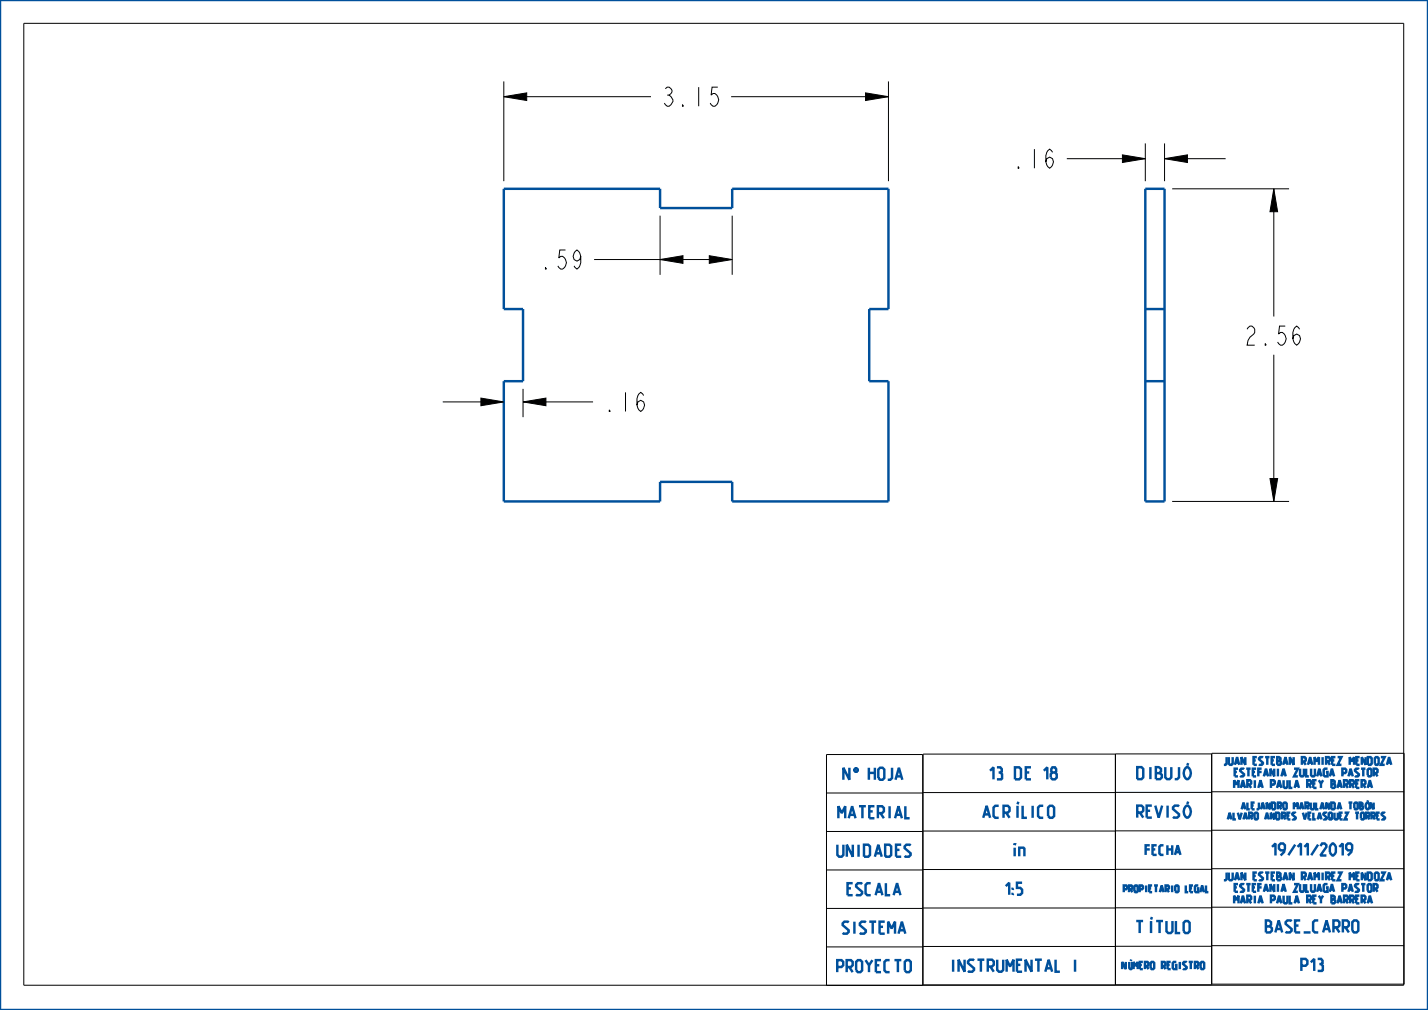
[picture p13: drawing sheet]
<svg xmlns="http://www.w3.org/2000/svg" width="297mm" height="210mm" viewBox="0 0 297 210" stroke-linecap="round" stroke-linejoin="round" font-family="sans-serif">
<defs><g id="words">
<g font-size="5.2">
<text x="137.4" y="22.1">3.15</text>
<text x="210.4" y="35">.16</text>
<text x="112.1" y="55.9">.59</text>
<text x="258.6" y="71.8">2.56</text>
<text x="125.3" y="85.6">.16</text>
</g>
<g font-size="3.3" fill="#00509b">
<text x="175.2" y="162.1">N</text>
<text x="180.6" y="162.1">HOJA</text>
<text x="205.2" y="162">13 DE 18</text>
<text x="236.1" y="162">DIBUJÓ</text>
<text x="174.1" y="170.1">MATERIAL</text>
<text x="204.2" y="170">ACRÍLICO</text>
<text x="236.1" y="170">REVISÓ</text>
<text x="174.1" y="178.1">UNIDADES</text>
<text x="210" y="178">in</text>
<text x="263.3" y="177.9">19/11/2019</text>
<text x="176" y="186.1">ESCALA</text>
<text x="208.1" y="186">1:5</text>
<text x="175.1" y="194.1">SISTEMA</text>
<text x="236.1" y="194">TÍTULO</text>
<text x="263.3" y="193.9">BASE_CARRO</text>
<text x="174.1" y="202.1">PROYECTO</text>
<text x="197.4" y="202">INSTRUMENTAL I</text>
<text x="270.1" y="201.9">P13</text>
</g>
<text font-size="2.6" fill="#00509b" x="238.1" y="177.8">FECHA</text>
<g font-size="2.1" fill="#00509b">
<text x="254.6" y="159">JUAN ESTEBAN RAMIREZ MENDOZA</text>
<text x="256.9" y="161.4">ESTEFANIA ZULUAGA PASTOR</text>
<text x="256.9" y="163.8">MARIA PAULA REY BARRERA</text>
<text x="254.6" y="183">JUAN ESTEBAN RAMIREZ MENDOZA</text>
<text x="256.9" y="185.4">ESTEFANIA ZULUAGA PASTOR</text>
<text x="256.9" y="187.8">MARIA PAULA REY BARRERA</text>
</g>
<text font-size="2" fill="#00509b" x="233.2" y="201.5">NÚMERO REGISTRO</text>
<g font-size="1.8" fill="#00509b">
<text x="255.5" y="170.4">ALVARO ANDRES VELASQUEZ TORRES</text>
<text x="258.4" y="168.3">ALEJANDRO MARULANDA TOBÓN</text>
<text x="233.4" y="185.5">PROPIETARIO LEGAL</text>
</g>
</g></defs>
<path d="M104.8 20.1l4.7-.8v1.6zM180 19.3l4.8 .8-4.8 .8zM233.4 32.2l4.8 .8-4.8 .8zM242.2 33l4.8-.8v1.6zM264.9 39.3l.8 4.7h-1.6zM137.3 54l4.7-.8v1.6zM147.5 53.2l4.8 .8-4.8 .8zM100 82.8l4.8 .8-4.8 .8zM108.8 83.6l4.7-.8v1.6zM264.1 99.5h1.6l-.8 4.8z" fill="#000"/>
<path d="M180 19.3l4.8 .8-4.8 .8zM104.8 20.1l4.7-.8v1.6zM233.4 32.2l4.8 .8-4.8 .8zM242.2 33l4.8-.8v1.6zM264.9 39.3l.8 4.7h-1.6zM137.3 54l4.7-.8v1.6zM147.5 53.2l4.8 .8-4.8 .8zM100 82.8l4.8 .8-4.8 .8zM108.8 83.6l4.7-.8v1.6zM264.1 99.5h1.6l-.8 4.8z" fill="none" stroke="#000" stroke-width=".21"/>
<path d="M177.9 159.7h.3z" fill="#00509b"/>
<path d="M177.9 159.7h.3z" fill="none" stroke="#00509b" stroke-width=".21"/>
<path d="M177.8 159.7h.4z" fill="#00509b"/>
<path d="M177.8 159.7h.4z" fill="none" stroke="#00509b" stroke-width=".21"/>
<path d="M177.8 159.7h.5z" fill="#00509b"/>
<path d="M177.8 159.7h.5z" fill="none" stroke="#00509b" stroke-width=".21"/>
<path d="M177.7 159.8l.6-.1z" fill="#00509b"/>
<path d="M177.7 159.8l.6-.1z" fill="none" stroke="#00509b" stroke-width=".21"/>
<path d="M177.7 159.8h.7z" fill="#00509b"/>
<path d="M177.7 159.8h.7z" fill="none" stroke="#00509b" stroke-width=".21"/>
<path d="M177.7 159.8h.7z" fill="#00509b"/>
<path d="M177.7 159.8h.7z" fill="none" stroke="#00509b" stroke-width=".21"/>
<path d="M178 159.8h.4z" fill="#00509b"/>
<path d="M178 159.8h.4z" fill="none" stroke="#00509b" stroke-width=".21"/>
<path d="M178.1 159.8h.3z" fill="#00509b"/>
<path d="M178.1 159.8h.3z" fill="none" stroke="#00509b" stroke-width=".21"/>
<path d="M178.2 159.9h.2z" fill="#00509b"/>
<path d="M178.2 159.9h.2z" fill="none" stroke="#00509b" stroke-width=".21"/>
<path d="M178.2 159.9h.2z" fill="#00509b"/>
<path d="M178.2 159.9h.2z" fill="none" stroke="#00509b" stroke-width=".21"/>
<path d="M178.2 159.9h.2z" fill="#00509b"/>
<path d="M178.2 159.9h.2z" fill="none" stroke="#00509b" stroke-width=".21"/>
<path d="M178.3 160l.1-.1 .1 .1z" fill="#00509b"/>
<path d="M178.3 160l.1-.1 .1 .1z" fill="none" stroke="#00509b" stroke-width=".21"/>
<path d="M178.3 160h.2z" fill="#00509b"/>
<path d="M178.3 160h.2z" fill="none" stroke="#00509b" stroke-width=".21"/>
<path d="M178.3 160h.2z" fill="#00509b"/>
<path d="M178.3 160h.2z" fill="none" stroke="#00509b" stroke-width=".21"/>
<path d="M178.3 160.1l.2-.1v.1z" fill="#00509b"/>
<path d="M178.3 160.1l.2-.1v.1z" fill="none" stroke="#00509b" stroke-width=".21"/>
<path d="M178.3 160.1h.2z" fill="#00509b"/>
<path d="M178.3 160.1h.2z" fill="none" stroke="#00509b" stroke-width=".21"/>
<path d="M178.3 160.2l.2-.1v.1z" fill="#00509b"/>
<path d="M178.3 160.2l.2-.1v.1z" fill="none" stroke="#00509b" stroke-width=".21"/>
<path d="M178.3 160.2h.2z" fill="#00509b"/>
<path d="M178.3 160.2h.2z" fill="none" stroke="#00509b" stroke-width=".21"/>
<path d="M178.3 160.3l.2-.1z" fill="#00509b"/>
<path d="M178.3 160.3l.2-.1z" fill="none" stroke="#00509b" stroke-width=".21"/>
<path d="M178.2 160.3l.3-.1z" fill="#00509b"/>
<path d="M178.2 160.3l.3-.1z" fill="none" stroke="#00509b" stroke-width=".21"/>
<path d="M178.2 160.3l.3-.1z" fill="#00509b"/>
<path d="M178.2 160.3l.3-.1z" fill="none" stroke="#00509b" stroke-width=".21"/>
<path d="M178.1 160.4l.3-.1z" fill="#00509b"/>
<path d="M178.1 160.4l.3-.1z" fill="none" stroke="#00509b" stroke-width=".21"/>
<path d="M177.7 160.4l.7-.1z" fill="#00509b"/>
<path d="M177.7 160.4l.7-.1z" fill="none" stroke="#00509b" stroke-width=".21"/>
<path d="M177.7 160.4l.7-.1z" fill="#00509b"/>
<path d="M177.7 160.4l.7-.1z" fill="none" stroke="#00509b" stroke-width=".21"/>
<path d="M177.7 160.4h.7z" fill="#00509b"/>
<path d="M177.7 160.4h.7z" fill="none" stroke="#00509b" stroke-width=".21"/>
<path d="M177.8 160.5l.6-.1z" fill="#00509b"/>
<path d="M177.8 160.5l.6-.1z" fill="none" stroke="#00509b" stroke-width=".21"/>
<path d="M177.8 160.5h.5z" fill="#00509b"/>
<path d="M177.8 160.5h.5z" fill="none" stroke="#00509b" stroke-width=".21"/>
<path d="M177.9 160.6l.4-.1z" fill="#00509b"/>
<path d="M177.9 160.6l.4-.1z" fill="none" stroke="#00509b" stroke-width=".21"/>
<path d="M178 160.6l.3-.1z" fill="#00509b"/>
<path d="M178 160.6l.3-.1z" fill="none" stroke="#00509b" stroke-width=".21"/>
<path d="M0 0h297v210h-297zM104.8 39.3h32.5v4h15v-4h32.5v25h-4v15h4v25h-32.5v-4.1h-15v4.1h-32.5v-25h4v-15h-4zM238.2 39.3h4v65h-4zM238.2 79.3h4M238.2 64.3h4" fill="none" stroke="#00509b" stroke-width=".51"/>
<g fill="none" stroke="#000" stroke-width=".21">
<path d="M4.9 4.9h287v200h-287zM104.8 16.9v20.8M184.8 16.9v20.8M104.8 20.1h30.6M152.1 20.1h32.7M221.9 33h16.3M238.2 29.8v7.9M242.2 29.8v7.9M242.2 33h12.7M243.8 39.3h24.3M264.9 39.3v26.5M123.6 54h28.7"/>
<path d="M137.3 44.8v12.3M152.3 44.8v12.3M264.9 73.8v30.5M92.1 83.6h12.7M108.8 80.8v5.9M108.8 83.6h14.5M243.8 104.3h24.3M232 156.8v48h-40v-48h60v48h-20M252 156.6h40v48h-40zM171.9 164.9h20M171.9 172.9h20M192 172.8h40"/>
<path d="M232 172.8h20M252 164.8h-60M252 164.6h40M252 172.6h40M171.9 180.9h20M171.9 188.9h20M171.9 196.9h20M192 180.8h40M192 188.8h40M192 196.8h40M232 180.8h20M232 188.8h20"/>
<path d="M232 196.8h20M252 180.6h40M252 188.6h40M252 196.6h40M171.9 204.9v-48h20v48"/>
</g>
<use href="#words"/>
</svg>
